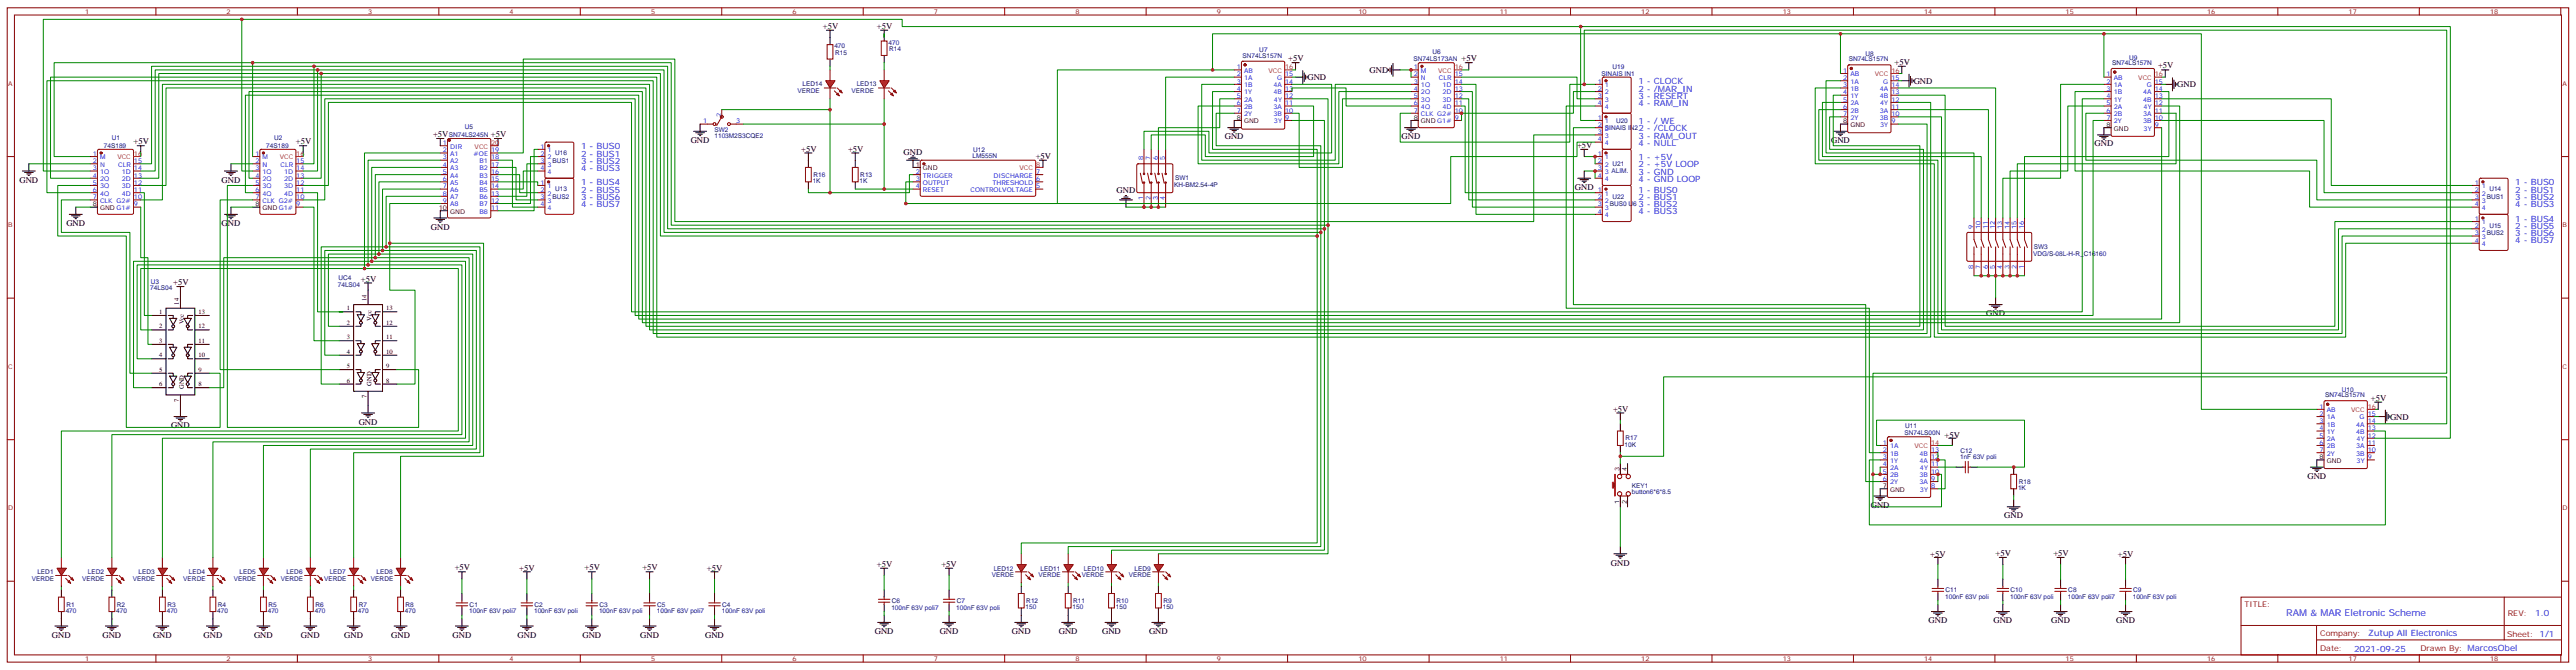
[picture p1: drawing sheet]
<svg xmlns="http://www.w3.org/2000/svg" width="1259mm" height="327mm" viewBox="0 0 1259 327" stroke-linecap="round" stroke-linejoin="round" font-family="sans-serif">
<defs><g id="words">
<text font-size="4.6" fill="#00f" x="1117" y="301">RAM &amp; MAR Eletronic Scheme</text>
<g font-size="4.2">
<text x="402" y="14">+5V</text>
<text x="429" y="14">+5V</text>
<text x="630" y="30">+5V</text>
<text x="714" y="30">+5V</text>
<text x="669" y="36">GND</text>
<text x="926" y="32">+5V</text>
<text x="1055" y="33">+5V</text>
<text x="639" y="39">GND</text>
<text x="935" y="41">GND</text>
<text x="1064" y="43">GND</text>
<text x="65" y="70">+5V</text>
<text x="145" y="70">+5V</text>
<text x="212" y="67">+5V</text>
<text x="240" y="67">+5V</text>
<text x="338" y="70">GND</text>
<text x="599" y="68">GND</text>
<text x="685" y="68">GND</text>
<text x="895" y="70">GND</text>
<text x="1024" y="72">GND</text>
<text x="392" y="74">+5V</text>
<text x="415" y="74">+5V</text>
<text x="442" y="76">GND</text>
<text x="506" y="78">+5V</text>
<text x="771" y="72">+5V</text>
<text x="10" y="89">GND</text>
<text x="108" y="89">GND</text>
<text x="546" y="94">GND</text>
<text x="770" y="93">GND</text>
<text x="32" y="110">GND</text>
<text x="108" y="110">GND</text>
<text x="211" y="112">GND</text>
<text x="176" y="138">+5V</text>
<text x="85" y="139">+5V</text>
<text x="971" y="154">GND</text>
<text x="1159" y="196">+5V</text>
<text x="788" y="201">+5V</text>
<text x="84" y="209">GND</text>
<text x="175" y="207">GND</text>
<text x="1168" y="205">GND</text>
<text x="950" y="214">+5V</text>
<text x="1128" y="234">GND</text>
<text x="914" y="248">GND</text>
<text x="980" y="253">GND</text>
<text x="943" y="272">+5V</text>
<text x="975" y="272">+5V</text>
<text x="1004" y="272">+5V</text>
<text x="1035" y="272">+5V</text>
<text x="222" y="279">+5V</text>
<text x="254" y="279">+5V</text>
<text x="286" y="279">+5V</text>
<text x="314" y="279">+5V</text>
<text x="345" y="279">+5V</text>
<text x="429" y="277">+5V</text>
<text x="460" y="277">+5V</text>
<text x="787" y="277">GND</text>
<text x="943" y="304">GND</text>
<text x="974" y="304">GND</text>
<text x="1003" y="304">GND</text>
<text x="1034" y="304">GND</text>
<text x="25" y="311">GND</text>
<text x="50" y="311">GND</text>
<text x="75" y="311">GND</text>
<text x="99" y="311">GND</text>
<text x="124" y="311">GND</text>
<text x="147" y="311">GND</text>
<text x="168" y="311">GND</text>
<text x="191" y="311">GND</text>
<text x="221" y="311">GND</text>
<text x="253" y="311">GND</text>
<text x="285" y="311">GND</text>
<text x="313" y="311">GND</text>
<text x="345" y="311">GND</text>
<text x="428" y="310">GND</text>
<text x="459" y="310">GND</text>
<text x="495" y="310">GND</text>
<text x="518" y="310">GND</text>
<text x="539" y="310">GND</text>
<text x="562" y="310">GND</text>
</g>
<g font-size="4.2" fill="#00f">
<text x="801" y="41">1 - CLOCK</text>
<text x="801" y="45">2 - /MAR_IN</text>
<text x="801" y="52">4 - RAM_IN</text>
<text x="801" y="48">3 - RESERT</text>
<text x="801" y="61">1 - / WE</text>
<text x="801" y="64">2 - /CLOCK</text>
<text x="801" y="68">3 - RAM_OUT</text>
<text x="801" y="71">4 - NULL</text>
<text x="284" y="73">1 - BUS0</text>
<text x="284" y="76">2 - BUS1</text>
<text x="284" y="84">4 - BUS3</text>
<text x="284" y="80">3 - BUS2</text>
<text x="801" y="78">1 - +5V</text>
<text x="801" y="82">2 - +5V LOOP</text>
<text x="801" y="85">3 - GND</text>
<text x="801" y="89">4 - GND LOOP</text>
<text x="284" y="94">2 - BUS5</text>
<text x="284" y="91">1 - BUS4</text>
<text x="801" y="94">1 - BUS0</text>
<text x="1229" y="94">2 - BUS1</text>
<text x="1229" y="91">1 - BUS0</text>
<text x="284" y="98">3 - BUS6</text>
<text x="284" y="101">4 - BUS7</text>
<text x="801" y="98">2 - BUS1</text>
<text x="801" y="101">3 - BUS2</text>
<text x="1229" y="98">3 - BUS2</text>
<text x="1229" y="101">4 - BUS3</text>
<text x="801" y="105">4 - BUS3</text>
<text x="1229" y="108">1 - BUS4</text>
<text x="1229" y="112">2 - BUS5</text>
<text x="1229" y="119">4 - BUS7</text>
<text x="1229" y="115">3 - BUS6</text>
<text x="1239" y="301">1.0</text>
<text x="1158" y="311">Zutup All Electronics</text>
<text x="1151" y="318">2021-09-25</text>
</g>
<g font-size="3.9" fill="#800">
<text x="1097" y="296">TITLE:</text>
<text x="1226" y="301">REV:</text>
<text x="1134" y="310">Company:</text>
<text x="1225" y="311">Sheet: 1/1</text>
<text x="1134" y="318">Date:</text>
<text x="1183" y="318">Drawn By: MarcosObel</text>
</g>
<g font-size="3.2" fill="#800">
<text x="42" y="7">1</text>
<text x="111" y="7">2</text>
<text x="180" y="7">3</text>
<text x="249" y="7">4</text>
<text x="318" y="7">5</text>
<text x="387" y="7">6</text>
<text x="456" y="7">7</text>
<text x="526" y="7">8</text>
<text x="595" y="7">9</text>
<text x="664" y="7">10</text>
<text x="733" y="7">11</text>
<text x="802" y="7">12</text>
<text x="871" y="7">13</text>
<text x="941" y="7">14</text>
<text x="1010" y="7">15</text>
<text x="1079" y="7">16</text>
<text x="1148" y="7">17</text>
<text x="1217" y="7">18</text>
<text x="4" y="42">A</text>
<text x="1253" y="42">A</text>
<text x="4" y="111">B</text>
<text x="1253" y="111">B</text>
<text x="4" y="180">C</text>
<text x="1253" y="180">C</text>
<text x="4" y="249">D</text>
<text x="1253" y="249">D</text>
<text x="42" y="323">1</text>
<text x="111" y="323">2</text>
<text x="180" y="323">3</text>
<text x="249" y="323">4</text>
<text x="318" y="323">5</text>
<text x="387" y="323">6</text>
<text x="456" y="323">7</text>
<text x="526" y="323">8</text>
<text x="595" y="323">9</text>
<text x="664" y="323">10</text>
<text x="733" y="323">11</text>
<text x="802" y="323">12</text>
<text x="871" y="323">13</text>
<text x="941" y="323">14</text>
<text x="1010" y="323">15</text>
<text x="1079" y="323">16</text>
<text x="1148" y="323">17</text>
<text x="1217" y="323">18</text>
</g>
<g font-size="3.2" fill="#000080">
<text x="408" y="24">470</text>
<text x="434" y="22">470</text>
<text x="408" y="27">R15</text>
<text x="435" y="25">R14</text>
<text x="607" y="28">SN74LS157N</text>
<text x="616" y="26">U7</text>
<text x="700" y="26">U6</text>
<text x="912" y="27">U8</text>
<text x="1041" y="29">U9</text>
<text x="691" y="30">SN74LS173AN</text>
<text x="788" y="34">U19</text>
<text x="904" y="30">SN74LS157N</text>
<text x="1032" y="32">SN74LS157N</text>
<text x="783" y="37">SINAIS IN1</text>
<text x="390" y="46">VERDE</text>
<text x="392" y="42">LED14</text>
<text x="416" y="46">VERDE</text>
<text x="419" y="42">LED13</text>
<text x="790" y="60">U20</text>
<text x="227" y="63">U5</text>
<text x="349" y="64">SW2</text>
<text x="784" y="64">SINAIS IN2</text>
<text x="55" y="68">U1</text>
<text x="134" y="68">U2</text>
<text x="219" y="67">SN74LS245N</text>
<text x="349" y="67">1103M2S3CQE2</text>
<text x="51" y="72">74S189</text>
<text x="130" y="72">74S189</text>
<text x="271" y="76">U16</text>
<text x="475" y="77">LM555N</text>
<text x="476" y="74">U12</text>
<text x="270" y="79">BUS1</text>
<text x="397" y="90">1K</text>
<text x="398" y="86">R16</text>
<text x="420" y="90">1K</text>
<text x="421" y="86">R13</text>
<text x="574" y="88">SW1</text>
<text x="271" y="94">U13</text>
<text x="574" y="91">KH-BM2.54-4P</text>
<text x="1217" y="94">U14</text>
<text x="270" y="97">BUS2</text>
<text x="787" y="101">BUS0 U6</text>
<text x="788" y="97">U22</text>
<text x="1215" y="97">BUS1</text>
<text x="1217" y="111">U15</text>
<text x="1215" y="115">BUS2</text>
<text x="994" y="125">VDG/S-08L-H-R_C16160</text>
<text x="994" y="122">SW3</text>
<text x="165" y="137">UC4</text>
<text x="73" y="142">74LS04</text>
<text x="74" y="139">U3</text>
<text x="165" y="140">74LS04</text>
<text x="1145" y="191">U10</text>
<text x="1136" y="194">SN74LS157N</text>
<text x="931" y="209">U11</text>
<text x="794" y="215">R17</text>
<text x="931" y="212">SN74LS00N</text>
<text x="794" y="218">10K</text>
<text x="958" y="221">C12</text>
<text x="958" y="224">1nF 63V poli</text>
<text x="798" y="238">KEY1</text>
<text x="986" y="239">1K</text>
<text x="987" y="236">R18</text>
<text x="798" y="241">button6*6*8.5</text>
<text x="18" y="280">LED1</text>
<text x="43" y="280">LED2</text>
<text x="68" y="280">LED3</text>
<text x="92" y="280">LED4</text>
<text x="117" y="280">LED5</text>
<text x="140" y="280">LED6</text>
<text x="161" y="280">LED7</text>
<text x="184" y="280">LED8</text>
<text x="485" y="282">VERDE</text>
<text x="486" y="279">LED12</text>
<text x="508" y="282">VERDE</text>
<text x="509" y="279">LED11</text>
<text x="529" y="282">VERDE</text>
<text x="530" y="279">LED10</text>
<text x="552" y="282">VERDE</text>
<text x="554" y="279">LED9</text>
<text x="16" y="284">VERDE</text>
<text x="40" y="284">VERDE</text>
<text x="65" y="284">VERDE</text>
<text x="90" y="284">VERDE</text>
<text x="114" y="284">VERDE</text>
<text x="137" y="284">VERDE</text>
<text x="158" y="284">VERDE</text>
<text x="181" y="284">VERDE</text>
<text x="951" y="293">100nF 63V poli</text>
<text x="951" y="289">C11</text>
<text x="982" y="293">100nF 63V poli</text>
<text x="983" y="289">C10</text>
<text x="1011" y="293">100nF 63V poli7</text>
<text x="1011" y="289">C8</text>
<text x="1042" y="293">100nF 63V poli</text>
<text x="1043" y="289">C9</text>
<text x="32" y="299">470</text>
<text x="32" y="296">R1</text>
<text x="57" y="299">470</text>
<text x="57" y="296">R2</text>
<text x="81" y="299">470</text>
<text x="82" y="296">R3</text>
<text x="106" y="299">470</text>
<text x="107" y="296">R4</text>
<text x="131" y="299">470</text>
<text x="131" y="296">R5</text>
<text x="154" y="299">470</text>
<text x="154" y="296">R6</text>
<text x="175" y="299">470</text>
<text x="175" y="296">R7</text>
<text x="198" y="299">470</text>
<text x="198" y="296">R8</text>
<text x="229" y="300">100nF 63V poli7</text>
<text x="230" y="296">C1</text>
<text x="261" y="300">100nF 63V poli</text>
<text x="261" y="296">C2</text>
<text x="293" y="300">100nF 63V poli</text>
<text x="293" y="296">C3</text>
<text x="321" y="300">100nF 63V poli7</text>
<text x="321" y="296">C5</text>
<text x="353" y="300">100nF 63V poli</text>
<text x="353" y="296">C4</text>
<text x="436" y="298">100nF 63V poli7</text>
<text x="436" y="295">C6</text>
<text x="467" y="298">100nF 63V poli</text>
<text x="468" y="295">C7</text>
<text x="501" y="298">150</text>
<text x="502" y="294">R12</text>
<text x="524" y="298">150</text>
<text x="525" y="294">R11</text>
<text x="545" y="298">150</text>
<text x="546" y="294">R10</text>
<text x="568" y="298">150</text>
<text x="569" y="294">R9</text>
</g>
<g font-size="3.2" fill="#00f">
<text x="605" y="34">1</text>
<text x="608" y="36">AB</text>
<text x="691" y="34">1</text>
<text x="695" y="36">M</text>
<text x="901" y="36">1</text>
<text x="605" y="37">2</text>
<text x="605" y="41">3</text>
<text x="608" y="39">1A</text>
<text x="624" y="39">G</text>
<text x="628" y="41">14</text>
<text x="628" y="37">15</text>
<text x="691" y="37">2</text>
<text x="691" y="41">3</text>
<text x="695" y="39">N</text>
<text x="703" y="39">CLR</text>
<text x="711" y="41">14</text>
<text x="711" y="37">15</text>
<text x="781" y="41">1</text>
<text x="901" y="39">2</text>
<text x="904" y="37">AB</text>
<text x="904" y="41">1A</text>
<text x="921" y="41">G</text>
<text x="924" y="39">15</text>
<text x="1030" y="37">1</text>
<text x="1030" y="41">2</text>
<text x="1033" y="39">AB</text>
<text x="1053" y="41">15</text>
<text x="605" y="44">4</text>
<text x="605" y="48">5</text>
<text x="608" y="43">1B</text>
<text x="608" y="46">1Y</text>
<text x="622" y="46">4B</text>
<text x="622" y="43">4A</text>
<text x="628" y="48">12</text>
<text x="628" y="44">13</text>
<text x="691" y="44">4</text>
<text x="691" y="48">5</text>
<text x="695" y="43">1Q</text>
<text x="695" y="46">2Q</text>
<text x="705" y="46">2D</text>
<text x="705" y="43">1D</text>
<text x="711" y="48">12</text>
<text x="711" y="44">13</text>
<text x="781" y="44">2</text>
<text x="781" y="48">3</text>
<text x="784" y="43">1</text>
<text x="784" y="46">2</text>
<text x="901" y="43">3</text>
<text x="901" y="46">4</text>
<text x="904" y="44">1B</text>
<text x="904" y="48">1Y</text>
<text x="919" y="48">4B</text>
<text x="919" y="44">4A</text>
<text x="924" y="46">13</text>
<text x="924" y="43">14</text>
<text x="1030" y="44">3</text>
<text x="1030" y="48">4</text>
<text x="1033" y="43">1A</text>
<text x="1033" y="46">1B</text>
<text x="1048" y="46">4A</text>
<text x="1049" y="43">G</text>
<text x="1053" y="48">13</text>
<text x="1053" y="44">14</text>
<text x="605" y="51">6</text>
<text x="608" y="50">2A</text>
<text x="608" y="53">2B</text>
<text x="622" y="53">3A</text>
<text x="623" y="50">4Y</text>
<text x="628" y="51">11</text>
<text x="691" y="51">6</text>
<text x="695" y="50">3Q</text>
<text x="695" y="53">4Q</text>
<text x="705" y="53">4D</text>
<text x="705" y="50">3D</text>
<text x="711" y="51">11</text>
<text x="781" y="51">4</text>
<text x="784" y="50">3</text>
<text x="784" y="53">4</text>
<text x="901" y="50">5</text>
<text x="901" y="53">6</text>
<text x="904" y="51">2A</text>
<text x="919" y="51">4Y</text>
<text x="924" y="53">11</text>
<text x="924" y="50">12</text>
<text x="1030" y="51">5</text>
<text x="1033" y="50">1Y</text>
<text x="1033" y="53">2A</text>
<text x="1048" y="50">4B</text>
<text x="1048" y="53">4Y</text>
<text x="1053" y="51">12</text>
<text x="352" y="57" transform="rotate(-90 352 57)">2</text>
<text x="605" y="55">7</text>
<text x="608" y="57">2Y</text>
<text x="622" y="57">3B</text>
<text x="628" y="58">9</text>
<text x="628" y="55">10</text>
<text x="691" y="55">7</text>
<text x="695" y="57">CLK G2#</text>
<text x="711" y="58">9</text>
<text x="711" y="55">10</text>
<text x="781" y="58">1</text>
<text x="901" y="57">7</text>
<text x="904" y="55">2B</text>
<text x="904" y="58">2Y</text>
<text x="919" y="58">3B</text>
<text x="919" y="55">3A</text>
<text x="924" y="57">10</text>
<text x="1030" y="55">6</text>
<text x="1030" y="58">7</text>
<text x="1033" y="57">2B</text>
<text x="1048" y="57">3A</text>
<text x="1053" y="58">10</text>
<text x="1053" y="55">11</text>
<text x="344" y="60">1</text>
<text x="360" y="60">3</text>
<text x="623" y="60">3Y</text>
<text x="781" y="62">2</text>
<text x="781" y="66">3</text>
<text x="784" y="60">1</text>
<text x="784" y="64">2</text>
<text x="919" y="62">3Y</text>
<text x="924" y="60">9</text>
<text x="1033" y="60">2Y</text>
<text x="1048" y="60">3B</text>
<text x="1048" y="64">3Y</text>
<text x="1053" y="62">9</text>
<text x="217" y="71">1</text>
<text x="781" y="69">4</text>
<text x="784" y="67">3</text>
<text x="784" y="71">4</text>
<text x="45" y="76">1</text>
<text x="49" y="78">M</text>
<text x="125" y="76">1</text>
<text x="128" y="78">M</text>
<text x="217" y="74">2</text>
<text x="217" y="78">3</text>
<text x="220" y="73">DIR</text>
<text x="220" y="76">A1</text>
<text x="231" y="76">#OE</text>
<text x="240" y="78">18</text>
<text x="240" y="74">19</text>
<text x="264" y="73">1</text>
<text x="264" y="76">2</text>
<text x="268" y="74">1</text>
<text x="268" y="78">2</text>
<text x="781" y="76">1</text>
<text x="784" y="78">1</text>
<text x="45" y="80">2</text>
<text x="45" y="83">3</text>
<text x="49" y="81">N</text>
<text x="58" y="81">CLR</text>
<text x="65" y="83">14</text>
<text x="65" y="80">15</text>
<text x="125" y="80">2</text>
<text x="125" y="83">3</text>
<text x="128" y="81">N</text>
<text x="137" y="81">CLR</text>
<text x="145" y="83">14</text>
<text x="145" y="80">15</text>
<text x="217" y="81">4</text>
<text x="220" y="80">A2</text>
<text x="220" y="83">A3</text>
<text x="234" y="83">B2</text>
<text x="234" y="80">B1</text>
<text x="240" y="81">17</text>
<text x="264" y="80">3</text>
<text x="264" y="83">4</text>
<text x="268" y="81">3</text>
<text x="559" y="78" transform="rotate(-90 559 78)">8</text>
<text x="562" y="78" transform="rotate(-90 562 78)">7</text>
<text x="566" y="78" transform="rotate(-90 566 78)">6</text>
<text x="569" y="78" transform="rotate(-90 569 78)">5</text>
<text x="781" y="80">2</text>
<text x="781" y="83">3</text>
<text x="784" y="81">2 U21</text>
<text x="45" y="87">4</text>
<text x="49" y="85">1Q</text>
<text x="49" y="88">2Q</text>
<text x="59" y="88">2D</text>
<text x="59" y="85">1D</text>
<text x="65" y="87">13</text>
<text x="125" y="87">4</text>
<text x="128" y="85">1Q</text>
<text x="128" y="88">2Q</text>
<text x="139" y="88">2D</text>
<text x="139" y="85">1D</text>
<text x="145" y="87">13</text>
<text x="217" y="85">5</text>
<text x="217" y="88">6</text>
<text x="220" y="87">A4</text>
<text x="234" y="87">B3</text>
<text x="240" y="88">15</text>
<text x="240" y="85">16</text>
<text x="268" y="85">4</text>
<text x="448" y="85">2</text>
<text x="448" y="88">3</text>
<text x="451" y="87">TRIGGER</text>
<text x="486" y="87">DISCHARGE</text>
<text x="506" y="88">6</text>
<text x="506" y="85">7</text>
<text x="781" y="87">4</text>
<text x="784" y="85">3 ALIM.</text>
<text x="784" y="88">4</text>
<text x="45" y="90">5</text>
<text x="45" y="94">6</text>
<text x="49" y="92">3Q</text>
<text x="49" y="96">4Q</text>
<text x="59" y="96">4D</text>
<text x="59" y="92">3D</text>
<text x="65" y="94">11</text>
<text x="65" y="90">12</text>
<text x="125" y="90">5</text>
<text x="125" y="94">6</text>
<text x="128" y="92">3Q</text>
<text x="128" y="96">4Q</text>
<text x="139" y="96">4D</text>
<text x="139" y="92">3D</text>
<text x="145" y="94">11</text>
<text x="145" y="90">12</text>
<text x="217" y="92">7</text>
<text x="217" y="96">8</text>
<text x="220" y="90">A5</text>
<text x="220" y="94">A6</text>
<text x="234" y="94">B5</text>
<text x="234" y="90">B4</text>
<text x="240" y="96">13</text>
<text x="240" y="92">14</text>
<text x="264" y="90">1</text>
<text x="264" y="94">2</text>
<text x="268" y="92">1</text>
<text x="268" y="96">2</text>
<text x="448" y="92">4</text>
<text x="451" y="90">OUTPUT</text>
<text x="451" y="94">RESET</text>
<text x="474" y="94">CONTROLVOLTAGE</text>
<text x="485" y="90">THRESHOLD</text>
<text x="506" y="92">5</text>
<text x="781" y="94">1</text>
<text x="784" y="96">1</text>
<text x="1210" y="90">1</text>
<text x="1210" y="94">2</text>
<text x="1213" y="92">1</text>
<text x="1213" y="96">2</text>
<text x="45" y="97">7</text>
<text x="49" y="99">CLK G2#</text>
<text x="65" y="101">9</text>
<text x="65" y="97">10</text>
<text x="125" y="97">7</text>
<text x="128" y="99">CLK G2#</text>
<text x="145" y="101">9</text>
<text x="145" y="97">10</text>
<text x="217" y="99">9</text>
<text x="220" y="97">A7</text>
<text x="220" y="101">A8</text>
<text x="234" y="101">B7</text>
<text x="234" y="97">B6</text>
<text x="240" y="99">12</text>
<text x="264" y="97">3</text>
<text x="264" y="101">4</text>
<text x="268" y="99">3</text>
<text x="559" y="98" transform="rotate(-90 559 98)">1</text>
<text x="562" y="98" transform="rotate(-90 562 98)">2</text>
<text x="566" y="98" transform="rotate(-90 566 98)">3</text>
<text x="569" y="98" transform="rotate(-90 569 98)">4</text>
<text x="781" y="97">2</text>
<text x="781" y="101">3</text>
<text x="784" y="99">2</text>
<text x="1210" y="97">3</text>
<text x="1210" y="101">4</text>
<text x="1213" y="99">3</text>
<text x="234" y="104">B8</text>
<text x="240" y="103">11</text>
<text x="268" y="103">4</text>
<text x="781" y="104">4</text>
<text x="784" y="103">3</text>
<text x="784" y="106">4</text>
<text x="1210" y="108">1</text>
<text x="1213" y="103">4</text>
<text x="964" y="112" transform="rotate(-90 964 112)">9</text>
<text x="968" y="112" transform="rotate(-90 968 112)">10</text>
<text x="972" y="112" transform="rotate(-90 972 112)">11</text>
<text x="975" y="112" transform="rotate(-90 975 112)">12</text>
<text x="979" y="112" transform="rotate(-90 979 112)">13</text>
<text x="982" y="112" transform="rotate(-90 982 112)">14</text>
<text x="986" y="112" transform="rotate(-90 986 112)">15</text>
<text x="989" y="112" transform="rotate(-90 989 112)">16</text>
<text x="1210" y="111">2</text>
<text x="1213" y="110">1</text>
<text x="1213" y="113">2</text>
<text x="1210" y="115">3</text>
<text x="1210" y="118">4</text>
<text x="1213" y="117">3</text>
<text x="1213" y="120">4</text>
<text x="964" y="131" transform="rotate(-90 964 131)">8</text>
<text x="968" y="131" transform="rotate(-90 968 131)">7</text>
<text x="972" y="131" transform="rotate(-90 972 131)">6</text>
<text x="975" y="131" transform="rotate(-90 975 131)">5</text>
<text x="979" y="131" transform="rotate(-90 979 131)">4</text>
<text x="982" y="131" transform="rotate(-90 982 131)">3</text>
<text x="986" y="131" transform="rotate(-90 986 131)">2</text>
<text x="989" y="131" transform="rotate(-90 989 131)">1</text>
<text x="1134" y="200">1</text>
<text x="1134" y="203">2</text>
<text x="1137" y="201">AB</text>
<text x="1157" y="203">15</text>
<text x="1134" y="207">3</text>
<text x="1137" y="205">1A</text>
<text x="1137" y="208">1B</text>
<text x="1152" y="208">4A</text>
<text x="1153" y="205">G</text>
<text x="1157" y="207">14</text>
<text x="1134" y="210">4</text>
<text x="1134" y="214">5</text>
<text x="1137" y="212">1Y</text>
<text x="1137" y="215">2A</text>
<text x="1152" y="212">4B</text>
<text x="1152" y="215">4Y</text>
<text x="1157" y="214">12</text>
<text x="1157" y="210">13</text>
<text x="920" y="217">1</text>
<text x="920" y="221">2</text>
<text x="924" y="219">1A</text>
<text x="944" y="221">13</text>
<text x="1134" y="217">6</text>
<text x="1134" y="221">7</text>
<text x="1137" y="219">2B</text>
<text x="1152" y="219">3A</text>
<text x="1157" y="221">10</text>
<text x="1157" y="217">11</text>
<text x="920" y="224">3</text>
<text x="920" y="228">4</text>
<text x="924" y="223">1B</text>
<text x="924" y="226">1Y</text>
<text x="938" y="223">4B</text>
<text x="938" y="226">4A</text>
<text x="944" y="228">11</text>
<text x="944" y="224">12</text>
<text x="1137" y="223">2Y</text>
<text x="1152" y="223">3B</text>
<text x="1152" y="226">3Y</text>
<text x="1157" y="224">9</text>
<text x="920" y="231">5</text>
<text x="924" y="230">2A</text>
<text x="924" y="233">2B</text>
<text x="938" y="233">3B</text>
<text x="938" y="230">4Y</text>
<text x="944" y="231">10</text>
<text x="920" y="235">6</text>
<text x="924" y="237">2Y</text>
<text x="938" y="237">3A</text>
<text x="944" y="238">8</text>
<text x="944" y="235">9</text>
<text x="938" y="240">3Y</text>
</g>
<g font-size="3.2" fill="#f00">
<text x="620" y="36">VCC</text>
<text x="628" y="34">16</text>
<text x="703" y="36">VCC</text>
<text x="711" y="34">16</text>
<text x="924" y="36">16</text>
<text x="916" y="37">VCC</text>
<text x="1045" y="39">VCC</text>
<text x="1053" y="37">16</text>
<text x="240" y="71">20</text>
<text x="57" y="78">VCC</text>
<text x="65" y="76">16</text>
<text x="137" y="78">VCC</text>
<text x="145" y="76">16</text>
<text x="232" y="73">VCC</text>
<text x="498" y="83">VCC</text>
<text x="506" y="81">8</text>
<text x="1149" y="201">VCC</text>
<text x="1157" y="200">16</text>
<text x="936" y="219">VCC</text>
<text x="944" y="217">14</text>
</g>
<g font-size="3.2">
<text x="605" y="58">8</text>
<text x="691" y="58">8</text>
<text x="608" y="60">GND</text>
<text x="695" y="60">GND G1#</text>
<text x="901" y="60">8</text>
<text x="904" y="62">GND</text>
<text x="1030" y="62">8</text>
<text x="1033" y="64">GND</text>
<text x="448" y="81">1</text>
<text x="451" y="83">GND</text>
<text x="45" y="101">8</text>
<text x="125" y="101">8</text>
<text x="49" y="103">GND G1#</text>
<text x="128" y="103">GND G1#</text>
<text x="215" y="103">10</text>
<text x="220" y="104">GND</text>
<text x="87" y="149" transform="rotate(-90 87 149)">14</text>
<text x="179" y="147" transform="rotate(-90 179 147)">14</text>
<text x="78" y="153">1</text>
<text x="97" y="153">13</text>
<text x="170" y="152">1</text>
<text x="189" y="152">13</text>
<text x="78" y="160">2</text>
<text x="90" y="158" transform="rotate(-90 90 158)">Vcc</text>
<text x="97" y="160">12</text>
<text x="170" y="159">2</text>
<text x="182" y="157" transform="rotate(-90 182 157)">Vcc</text>
<text x="189" y="159">12</text>
<text x="78" y="167">3</text>
<text x="97" y="167">11</text>
<text x="170" y="166">3</text>
<text x="189" y="166">11</text>
<text x="170" y="173">4</text>
<text x="189" y="173">10</text>
<text x="78" y="175">4</text>
<text x="97" y="175">10</text>
<text x="170" y="180">5</text>
<text x="189" y="180">9</text>
<text x="78" y="182">5</text>
<text x="97" y="182">9</text>
<text x="78" y="189">6</text>
<text x="90" y="190" transform="rotate(-90 90 190)">GND</text>
<text x="97" y="189">8</text>
<text x="170" y="187">6</text>
<text x="182" y="188" transform="rotate(-90 182 188)">GND</text>
<text x="189" y="187">8</text>
<text x="87" y="196" transform="rotate(-90 87 196)">7</text>
<text x="179" y="194" transform="rotate(-90 179 194)">7</text>
<text x="1134" y="224">8</text>
<text x="1137" y="226">GND</text>
<text x="792" y="230" transform="rotate(-90 792 230)">3</text>
<text x="795" y="230" transform="rotate(-90 795 230)">4</text>
<text x="920" y="238">7</text>
<text x="924" y="240">GND</text>
<text x="792" y="246" transform="rotate(-90 792 246)">1</text>
<text x="795" y="246" transform="rotate(-90 795 246)">2</text>
</g>
</g></defs>
<g fill="none" stroke="#870000" stroke-width=".49">
<path d="M4 4h1252v319h-1252zM7 7h1245v313h-1245zM76 4v3M145 4v3M214 4v3M284 4v3M353 4v3M422 4v3M491 4v3M560 4v3M629 4v3M698 4v3"/>
<path d="M768 4v3M837 4v3M906 4v3M975 4v3M1044 4v3M1113 4v3M1183 4v3M1252 4v3M4 76h3M44 76h4M48 73h17v31v1h-17v-1zM123 76h4"/>
<path d="M127 73h17h1v31l-1 1h-16l-1-1zM215 71h4M215 75h4M215 78h4M219 68h20h1v38h-1h-20zM240 75h3M240 78h3M1252 76h4M44 80h4M44 84h4M44 87h4M44 91h4"/>
<path d="M44 94h4M44 98h4M65 80h4M65 84h4M65 87h4M65 91h4M65 94h4M65 98h4M123 80h4M123 84h4M123 87h4M123 91h4"/>
<path d="M123 94h4M123 98h4M145 80h3M145 84h3M145 87h3M145 91h3M145 94h3M145 98h3M215 82h4M215 85h4M215 89h4M215 92h4"/>
<path d="M215 96h4M215 99h4M240 82h3M240 85h3M240 89h3M240 92h3M240 96h3M240 99h3M65 101h4M145 101h3M240 103h3M4 146h3"/>
<path d="M1252 146h4M4 215h3M1252 215h4M4 284h3M1095 292h157v28h-157zM1224 292v21M1252 284h4M76 320v3M145 320v3M214 320v3M284 320v3M353 320v3"/>
<path d="M422 320v3M491 320v3M560 320v3M629 320v3M698 320v3M768 320v3M837 320v3M906 320v3M975 320v3M1044 320v3M1095 306h157M1113 320v3"/>
<path d="M1132 313h120M1132 306v14M1183 320v3M1252 320v3"/>
</g>
<g fill="#870000" stroke="#870000" stroke-width=".49">
<circle cx="49" cy="75" r=".5"/>
<circle cx="129" cy="75" r=".5"/>
<circle cx="220" cy="69" r=".5"/>
</g>
<g fill="none" stroke="#000" stroke-width=".49">
<path d="M67 71h4M69 71v4M146 71h4M148 71v4M213 68h4M215 68v3M242 68h3M243 68v3M11 84h6M12 84h4M13 85h2M14 86h.1"/>
<path d="M14 80v4M110 84h6M111 84h4M112 85h2M113 86h.1M113 80v4M34 105h6M35 105h4M36 106h2M37 107h.1M37 101v4M44 101h4"/>
<path d="M110 105h6M111 105h4M112 106h2M113 107h.1M113 101v4M123 101h4M212 106h6M213 107h4M214 108h2M215 109h1M219 103h-4v3"/>
</g>
<path d="M65 76h4M145 76h3M240 71h3" fill="none" stroke="#f00" stroke-width=".49"/>
<path d="M69 75v1M148 75v1M14 80h30M113 80h10M37 101h7M113 101h10" fill="none" stroke="#008700" stroke-width=".49"/>
<path d="M81 151h14v42h-14z" fill="#fff" stroke="#000" stroke-width=".49"/>
<g fill="none" stroke="#000" stroke-width=".49">
<path d="M74 154h7M82 154h3v2M83 156h3l-1 3zM88 144v7M90 156h3l-1 3zM94 154h-2v2M95 154h7M74 161h7M74 168h7M74 175h7M82 168h3v2M83 170h3l-1 3z"/>
<path d="M85 160v1h-3M85 174v1h-3M85 173a.7 .7 0 0 0-1 0 .7 .7 0 0 0 0 1 .7 .7 0 0 0 1 0M90 170h3l-1 3zM92 174v1h2M92 160v1h2M92 173a.7 .7 0 0 0-1 0 .7 .7 0 0 0 0 1 .7 .7 0 0 0 1 0M94 168h-2v2M95 161h7M95 168h7M95 175h7M74 189h7"/>
<path d="M74 182h7M82 182h3v2M83 184h3l-1 3zM85 188v1h-3M88 193v7M90 184h3l-1 3zM92 188v1h2M94 182h-2v2M95 189h7M95 182h7"/>
<circle cx="85" cy="159" r=".7"/>
<circle cx="92" cy="159" r=".7"/>
<circle cx="85" cy="188" r=".7"/>
<circle cx="92" cy="188" r=".7"/>
</g>
<path d="M173 149h14v42h-14z" fill="#fff" stroke="#000" stroke-width=".49"/>
<g fill="none" stroke="#000" stroke-width=".49">
<path d="M166 159h7M166 152h7M174 152h2v2M175 154h3l-2 3zM176 158v1h-2M180 142v7M182 154h3l-2 3zM183 158v1h3M186 152h-3v2M187 159h7M187 152h7M166 166h7"/>
<path d="M166 173h7M174 166h2v2M175 168h3l-2 3zM176 172v1h-2M182 168h3l-2 3zM183 172v1h3M186 166h-3v2M187 166h7M187 173h7M166 188h7M166 181h7M174 181h2v1"/>
<path d="M175 182h3l-2 3zM176 187v1h-2M180 191v7M182 182h3l-2 3zM183 187v1h3M186 181h-3v1M187 188h7M187 181h7M30 288v4M30 299v7M55 288v4M55 299v7"/>
<path d="M79 288v4M79 299v7M104 288v4M104 299v7M27 306h6M28 306h4M29 307h2M30 308h.1M52 306h6M53 306h4M54 307h2M54 308h1"/>
<path d="M76 306h7M77 306h4M78 307h2M79 308h1M101 306h6M102 306h4M103 307h2M104 308h.1"/>
<circle cx="176" cy="158" r=".7"/>
<circle cx="183" cy="158" r=".7"/>
<circle cx="176" cy="172" r=".7"/>
<circle cx="183" cy="172" r=".7"/>
<circle cx="176" cy="186" r=".7"/>
<circle cx="183" cy="186" r=".7"/>
</g>
<path d="M30 286v2M55 286v2M79 286v2M104 286v2" fill="none" stroke="#008700" stroke-width=".49"/>
<path d="M29 292h2v7h-2zM53 292h3v7h-3zM78 292h3v7h-3zM103 292h2v7h-2z" fill="none" stroke="#870000" stroke-width=".49"/>
<g fill="#f00" stroke="#870000" stroke-width=".49">
<path d="M102 278h5l-3 3z"/>
<path d="M101 281h6z"/>
</g>
<g fill="#870000" stroke="#870000" stroke-width=".49">
<path d="M108 281l1 2z"/>
<path d="M106 283l2 1z"/>
</g>
<g fill="#f00" stroke="#870000" stroke-width=".49">
<path d="M109 282l1 2-1-1z"/>
<path d="M107 284h1l1 1z"/>
</g>
<path d="M104 272v6M104 281v5" fill="none" stroke="#870000" stroke-width=".49"/>
<g fill="#f00" stroke="#870000" stroke-width=".49">
<path d="M77 278h5l-3 3z"/>
<path d="M77 281h5z"/>
</g>
<g fill="#870000" stroke="#870000" stroke-width=".49">
<path d="M83 281l1 2z"/>
<path d="M81 283l2 1z"/>
</g>
<g fill="#f00" stroke="#870000" stroke-width=".49">
<path d="M85 282v2l-1-1z"/>
<path d="M83 284l1 1-1-1z"/>
</g>
<path d="M79 272v6M79 281v5" fill="none" stroke="#870000" stroke-width=".49"/>
<g fill="#f00" stroke="#870000" stroke-width=".49">
<path d="M53 278h4l-2 3z"/>
<path d="M52 281h6z"/>
</g>
<g fill="#870000" stroke="#870000" stroke-width=".49">
<path d="M58 281l2 2z"/>
<path d="M57 283l1 1z"/>
</g>
<g fill="#f00" stroke="#870000" stroke-width=".49">
<path d="M59 283l1-1 1 2z"/>
<path d="M59 284v1l-1-1z"/>
</g>
<path d="M55 272v6M55 281v5" fill="none" stroke="#870000" stroke-width=".49"/>
<g fill="#f00" stroke="#870000" stroke-width=".49">
<path d="M28 278h4l-2 3z"/>
<path d="M27 281h6z"/>
</g>
<g fill="#870000" stroke="#870000" stroke-width=".49">
<path d="M34 281l1 2z"/>
<path d="M32 283l2 1z"/>
</g>
<g fill="#f00" stroke="#870000" stroke-width=".49">
<path d="M35 283v-1l1 2z"/>
<path d="M33 284h1l1 1z"/>
</g>
<path d="M30 272v6M30 281v5" fill="none" stroke="#870000" stroke-width=".49"/>
<g fill="#f00" stroke="#870000" stroke-width=".49">
<path d="M127 278h4l-2 3z"/>
<path d="M126 281h6z"/>
</g>
<g fill="#870000" stroke="#870000" stroke-width=".49">
<path d="M132 281l2 2z"/>
<path d="M131 283l1 1z"/>
</g>
<g fill="#f00" stroke="#870000" stroke-width=".49">
<path d="M133 283l1-1 1 2z"/>
<path d="M132 284h1v1z"/>
</g>
<path d="M129 272v6M127 292h3v7h-3zM129 281v5" fill="none" stroke="#870000" stroke-width=".49"/>
<path d="M129 288v4M129 299v7M126 306h6M127 306h4M128 307h2M128 308h1" fill="none" stroke="#000" stroke-width=".49"/>
<path d="M129 286v2" fill="none" stroke="#008700" stroke-width=".49"/>
<g fill="#f00" stroke="#870000" stroke-width=".49">
<path d="M150 278h4l-2 3z"/>
<path d="M149 281h6z"/>
</g>
<g fill="#870000" stroke="#870000" stroke-width=".49">
<path d="M155 281l2 2z"/>
<path d="M154 283l1 1z"/>
</g>
<g fill="#f00" stroke="#870000" stroke-width=".49">
<path d="M156 283l1-1 1 2z"/>
<path d="M155 284h1v1z"/>
</g>
<path d="M152 272v6M150 292h3v7h-3zM152 281v5" fill="none" stroke="#870000" stroke-width=".49"/>
<path d="M152 288v4M152 299v7M149 306h6M150 306h4M151 307h2M151 308h1" fill="none" stroke="#000" stroke-width=".49"/>
<path d="M152 286v2" fill="none" stroke="#008700" stroke-width=".49"/>
<g fill="#f00" stroke="#870000" stroke-width=".49">
<path d="M171 278h4l-2 3z"/>
<path d="M170 281h6z"/>
</g>
<g fill="#870000" stroke="#870000" stroke-width=".49">
<path d="M176 281l2 2z"/>
<path d="M175 283l1 1z"/>
</g>
<g fill="#f00" stroke="#870000" stroke-width=".49">
<path d="M177 283l1-1 1 2z"/>
<path d="M177 284v1l-1-1z"/>
</g>
<path d="M173 272v6M171 292h3v7h-3zM173 281v5" fill="none" stroke="#870000" stroke-width=".49"/>
<path d="M173 288v4M173 299v7M170 306h6M171 306h4M172 307h2M173 308h.1" fill="none" stroke="#000" stroke-width=".49"/>
<path d="M173 286v2" fill="none" stroke="#008700" stroke-width=".49"/>
<g fill="#f00" stroke="#870000" stroke-width=".49">
<path d="M194 278h4l-2 3z"/>
<path d="M193 281h6z"/>
</g>
<g fill="#870000" stroke="#870000" stroke-width=".49">
<path d="M199 281l2 2z"/>
<path d="M198 283l1 1z"/>
</g>
<g fill="#f00" stroke="#870000" stroke-width=".49">
<path d="M201 282l1 2-2-1z"/>
<path d="M199 284h1v1z"/>
</g>
<g fill="none" stroke="#870000" stroke-width=".49">
<path d="M603 34h4M603 38h4M607 30h20h1v32l-1 1h-20zM628 38h3M690 34h3M690 38h3M693 31h17h1v31h-1h-16h-1zM711 38h3M603 41h4M603 45h4M603 48h4M603 52h4"/>
<path d="M603 55h4M628 41h3M628 45h3M628 48h3M628 52h3M628 55h3M628 59h3M690 41h3M690 45h3M690 48h3M690 52h3M690 55h3"/>
<path d="M711 41h3M711 45h3M711 48h3M711 52h3M711 55h3M711 59h3M450 78h56v1v16v1h-56v-1zM446 85h4M446 89h4M446 92h4M506 85h4M506 89h4"/>
<path d="M506 92h4M196 272v6M194 292h3v7h-3zM196 281v5M223 294h6M223 296h6M226 293v1M226 296v1M255 294h5M255 296h5M258 293v1M258 296v1"/>
<path d="M286 294h6M286 296h6M289 293v1M289 296v1M315 294h5M315 296h5M317 293v1M317 296v1M346 294h6M346 296h6M349 293v1M349 296v1"/>
<path d="M429 293h6M429 294h6M432 292v1M432 294v1M461 293h6M461 294h6M464 292v1M464 294v1M565 290h3v7h-3z"/>
</g>
<g fill="none" stroke="#000" stroke-width=".49">
<path d="M603 59h4M690 59h3M446 82h4M86 140h4M88 140v4M178 138h4M180 138v4M88 200v3M180 198v4M85 203h6M86 204h4M87 205h2"/>
<path d="M88 206h1M177 202h6M178 202h4M179 203h2M180 204h.1M224 279h4M226 279v4M256 279h3M258 279v4M288 279h3M289 279v4M316 279h3"/>
<path d="M317 279v4M347 279h4M349 279v4M430 278h4M432 278v3M462 278h4M464 278v3M196 288v4M196 299v7M226 290v3M226 297v3M258 290v3"/>
<path d="M258 297v3M289 290v3M289 297v3M317 290v3M317 297v3M349 290v3M349 297v3M432 288v4M432 295v4M464 288v4M464 295v4M566 286v4"/>
<path d="M566 297v7M193 306h6M194 306h4M195 307h2M195 308h1M223 306h6M224 306h4M225 307h2M225 308h1M226 302v4M254 306h7M255 306h5"/>
<path d="M256 307h3M257 308h1M258 302v4M286 306h6M287 306h4M288 307h2M289 308h1M289 302v4M314 306h7M315 306h5M316 307h3M317 308h1"/>
<path d="M317 302v4M346 306h6M347 306h4M348 307h2M349 308h1M349 302v4M429 304h6M430 305h4M431 305h2M432 306h1M432 300v4M461 304h6"/>
<path d="M462 305h4M463 305h2M464 306h.1M464 300v4M563 304h6M564 305h4M565 305h2M566 306h1"/>
</g>
<g fill="none" stroke="#008700" stroke-width=".49">
<path d="M215 75h-37v56h-109v30h5M215 78h-35v51h-113v46h7M44 98h-14v16h33v68h11M44 91h-16v24h34v94h46v-27h-6M69 94h2v60h3M123 98h-15v83h58M123 91h-12v118h94v-28h-11M148 94h7v58h13h-2M215 82h-33v46h-117v61h9M215 85h-32v41h-74v63h-7M215 89h-30v35h-24v35h5M215 92h-28v30h-28v51h7"/>
<path d="M215 96h-26v25h-32v67h9M215 99h-25v43h13v46h-9M69 101v25h3v42h2M148 101h5v65h13M190 119h46v104h-40v49M178 131h46v80h-194v61M180 129h46v83h-171v60M182 128h46v86h-149v58M183 126h46v90h-125v56M185 124h46v94h-102v54M187 122h46v97h-81v53M189 121h46v100h-62v51"/>
<path d="M196 286v2M226 283v7M258 283v7M289 283v7M317 283v7M349 283v7M432 281v7M432 299v1M464 281v7M464 299v1M566 285v1M226 300v2"/>
<path d="M258 300v2M289 300v2M317 300v2M349 300v2"/>
</g>
<g fill="#870000" stroke="#870000" stroke-width=".49">
<circle cx="452" cy="80" r=".5"/>
<circle cx="609" cy="32" r=".5"/>
<circle cx="695" cy="32" r=".5"/>
</g>
<path d="M628 34h3M711 34h3M506 82h4" fill="none" stroke="#f00" stroke-width=".49"/>
<g fill="#f00" stroke="#870000" stroke-width=".49">
<path d="M564 276h5l-3 3z"/>
<path d="M563 279h6z"/>
</g>
<g fill="#870000" stroke="#870000" stroke-width=".49">
<path d="M570 279l1 2z"/>
<path d="M568 281l2 1z"/>
</g>
<g fill="#f00" stroke="#870000" stroke-width=".49">
<path d="M571 281l1-1v2z"/>
<path d="M569 283l1-1 1 1z"/>
</g>
<path d="M566 271v5M566 279v6M542 290h3v7h-3z" fill="none" stroke="#870000" stroke-width=".49"/>
<path d="M543 286v4M543 297v7M540 304h6M541 305h4M542 305h2M543 306h1" fill="none" stroke="#000" stroke-width=".49"/>
<path d="M543 285v1" fill="none" stroke="#008700" stroke-width=".49"/>
<g fill="#f00" stroke="#870000" stroke-width=".49">
<path d="M541 276h5l-3 3z"/>
<path d="M540 279h6z"/>
</g>
<g fill="#870000" stroke="#870000" stroke-width=".49">
<path d="M547 279l1 2z"/>
<path d="M545 281l2 1z"/>
</g>
<g fill="#f00" stroke="#870000" stroke-width=".49">
<path d="M548 281l1-1v2z"/>
<path d="M546 283l1-1 1 1z"/>
</g>
<path d="M543 271v5M543 279v6M521 290h3v7h-3z" fill="none" stroke="#870000" stroke-width=".49"/>
<path d="M522 286v4M522 297v7M519 304h6M520 305h4M521 305h2M522 306h.1" fill="none" stroke="#000" stroke-width=".49"/>
<path d="M522 285v1" fill="none" stroke="#008700" stroke-width=".49"/>
<g fill="#f00" stroke="#870000" stroke-width=".49">
<path d="M520 276h5l-3 3z"/>
<path d="M519 279h6z"/>
</g>
<g fill="#870000" stroke="#870000" stroke-width=".49">
<path d="M526 279l1 2z"/>
<path d="M524 281l2 1z"/>
</g>
<g fill="#f00" stroke="#870000" stroke-width=".49">
<path d="M527 280l1 2-1-1z"/>
<path d="M525 283l1-1 1 1z"/>
</g>
<path d="M522 271v5M522 279v6M498 290h3v7h-3z" fill="none" stroke="#870000" stroke-width=".49"/>
<path d="M499 286v4M499 297v7M496 304h6M497 305h4M498 305h2M499 306h1" fill="none" stroke="#000" stroke-width=".49"/>
<path d="M499 285v1" fill="none" stroke="#008700" stroke-width=".49"/>
<g fill="#f00" stroke="#870000" stroke-width=".49">
<path d="M497 276h5l-3 3z"/>
<path d="M496 279h6z"/>
</g>
<g fill="#870000" stroke="#870000" stroke-width=".49">
<path d="M503 279l1 2z"/>
<path d="M501 281l2 1z"/>
</g>
<g fill="#f00" stroke="#870000" stroke-width=".49">
<path d="M504 281v-1l1 2z"/>
<path d="M502 283l1-1 1 1z"/>
</g>
<path d="M783 38h14v17h-14zM780 41h3M780 45h3M780 48h3M780 52h3M417 82h2v7h-2zM499 271v5M499 279v6" fill="none" stroke="#870000" stroke-width=".49"/>
<circle cx="785" cy="39" r=".5" fill="#870000" stroke="#870000" stroke-width=".49"/>
<path d="M631 34h2M714 34h4M550 101h20" fill="none" stroke="#008700" stroke-width=".49"/>
<g fill="none" stroke="#000" stroke-width=".49">
<path d="M631 31h4M633 31v3M716 31h4M718 31v3M603 59v3M690 59v3M418 78v4M443 78h6M444 78h4M445 77h2M446 76h1M446 78v4"/>
<path d="M508 78h4M510 78v4M600 62h6M601 63h4M602 64h2M603 64h1M687 62h6M688 63h4M689 64h2M689 64h1M418 89v3M547 98h7"/>
<path d="M548 97h4M549 96h2M550 96h1M550 98v3"/>
</g>
<g fill="#f00" stroke="#870000" stroke-width=".49">
<path d="M430 39h5l-3 4z"/>
<path d="M429 43h6z"/>
</g>
<g fill="#870000" stroke="#870000" stroke-width=".49">
<path d="M436 43l1 1z"/>
<path d="M434 44l2 2z"/>
</g>
<g fill="#f00" stroke="#870000" stroke-width=".49">
<path d="M437 45v-1l1 1z"/>
<path d="M435 46l1-1 1 2z"/>
</g>
<path d="M404 22h3v7h-3zM431 20h3v7h-3zM432 34v5M432 43v5" fill="none" stroke="#870000" stroke-width=".49"/>
<path d="M404 15h3M406 15v7M430 15h4M432 15v5M406 29v3M432 27v4M416 75h4M418 75v3" fill="none" stroke="#000" stroke-width=".49"/>
<path d="M406 32v2M432 31v3M432 48v44h14M418 92h14" fill="none" stroke="#008700" stroke-width=".49"/>
<g fill="#f00" stroke="#870000" stroke-width=".49">
<path d="M404 39h4l-2 4z"/>
<path d="M403 43h6z"/>
</g>
<g fill="#870000" stroke="#870000" stroke-width=".49">
<path d="M409 43l2 1z"/>
<path d="M408 44l1 2z"/>
</g>
<g fill="#f00" stroke="#870000" stroke-width=".49">
<path d="M410 45l1-1 1 1z"/>
<path d="M409 46l1-1v2z"/>
</g>
<g fill="none" stroke="#870000" stroke-width=".49">
<path d="M406 34v5M900 36h3M900 39h3M903 32h21v32v1h-20l-1-1zM924 39h4M1028 38h4M1032 34l20-1 1 1v32v1h-20l-1-1zM353 54v3l-3 4M406 43v5M900 43h3M900 46h3M900 50h3"/>
<path d="M900 54h3M900 57h3M924 43h4M924 46h4M924 50h4M924 54h4M924 57h4M1028 41h4M1028 45h4M1028 48h4M1028 52h4M1028 55h4"/>
<path d="M1028 59h4M1053 41h4M1053 45h4M1053 48h4M1053 52h4M1053 55h4M1053 59h4M342 61h7M357 61h6M559 73v12M563 73v12M566 73v12"/>
<path d="M570 73v12M780 76h3M783 73h14v17h-14zM924 61h4M1053 62h4M394 82h3v7h-3zM556 80h17v14h-17zM557 85l1 5M559 89v12M561 85l1 5M563 89v12M564 85l2 5"/>
<path d="M566 89v12M568 85l1 5M570 89v12M780 80h3M780 84h3M780 87h3M780 94h3M780 98h3M783 91h14v17h-14zM1208 94h4M1208 98h4M1208 91h4"/>
<path d="M1212 87h14v17h-14zM780 101h3M780 105h3M962 114h31v13l-1 1h-30l-1-1zM965 106v11l1 4M968 106v11l2 4M972 106v11l1 4M975 106v11l2 4M979 106v11l1 4M982 106v11l2 4M986 106v11l1 4M990 106v11l1 4"/>
<path d="M1208 101h4M1208 108h4M1208 112h4M1208 115h4M1208 119h4M1212 105h14v17h-14zM965 121v14M968 121v14M972 121v14M975 121v14M979 121v14M982 121v14"/>
<path d="M986 121v14M990 121v14M1132 200h4M1136 196h20h1v32v1h-20l-1-1zM919 218h4M923 214h20v29h-20zM1132 203h4M1132 207h4M1132 211h4M1132 214h4M1132 218h4M1157 203h4"/>
<path d="M1157 207h4M1157 211h4M1157 214h4M1157 218h4M919 221h4M919 225h4M919 228h4M919 232h4M919 235h4M944 221h3M944 225h3M944 228h3"/>
<path d="M944 232h3M944 235h3M944 239h3M1132 221h4M1157 221h4M1157 225h4M944 287h6M944 289h6M947 286v1M947 289v1M976 287h6M976 289h6"/>
<path d="M979 286v1M979 289v1M1004 287h6M1004 289h6M1007 286v1M1007 289v1M1036 287h6M1036 289h6M1039 286v1M1039 289v1"/>
<circle cx="353" cy="57" r=".7"/>
<circle cx="349" cy="61" r=".7"/>
<circle cx="356" cy="61" r=".7"/>
<circle cx="559" cy="85" r=".4"/>
<circle cx="559" cy="89" r=".4"/>
<circle cx="563" cy="89" r=".4"/>
<circle cx="563" cy="85" r=".4"/>
<circle cx="566" cy="85" r=".4"/>
<circle cx="566" cy="89" r=".4"/>
<circle cx="570" cy="89" r=".4"/>
<circle cx="570" cy="85" r=".4"/>
</g>
<g fill="none" stroke="#008700" stroke-width=".49">
<path d="M432 17v1M900 17h128v21M1028 17h48v183h56M123 31v45M153 32v48h-5M155 34v50h-7M157 36v51h-9M593 34v-17h307v19M603 34h-86v65h-74v-10h3M603 38h-33v35M631 38h2M684 34h6v4"/>
<path d="M714 38h57v10h9M900 39h-7v36h72v31M928 36h2M928 39h2M1057 38h1M353 54h53M406 48v46h38v-9h2M603 55h-9v16h52v196h-124v4M603 45h-10v28h51v192h-145v6M603 48h-7v14h-30v11M603 41h-16v37h66v-37h37M631 48h18v223h-83"/>
<path d="M631 59h16v210h-104v2M631 41h20v34h-60v-11h-32v9M631 52h11v24h-53v-10h-26v7M631 45v-2h27v9h32M690 45h-36v35h-68v-28h17M690 48h-34v34h-21v-27h-4M714 52h2v42h64M714 48h4v50h62M714 45h6v56h60M714 41h7v64h59M780 41h-13v28h-83v-14h6M780 45h-11v10h-55v4"/>
<path d="M900 54h-11v24h58v85h198v-48h63M900 43h-13v37h58v85h202v-46h61M900 50h-9v26h77v30M900 57h-6v16h46v88h-623v-120h-238v57h-10M900 46h-4v25h42v88h-622v-116h-235v48h-12M928 46h23v113h190v-51h67M928 57h21v104h194v-49h65M928 43h47v63M928 54h44v52M928 50h16v115h-623v-127h-296v49h19M1028 55h-8v23h112v20h76M1028 45h-14v39h115v17h79"/>
<path d="M1028 52h-17v32h-29v22M1028 41h-21v46h-28v19M1028 59h-5v95h-713v-106h-151v50h-11M1028 48h-10v104h-709v-102h-148v41h-13M1057 48h82v43h69M1057 59h79v35h72M1057 45h3v31h-70v30M1057 55h7v25h-78v26M1057 52h8v106h-751v-113h-192v42h1M1057 41h1M44 76h-18v-45h302v79h321M363 61h69"/>
<path d="M774 76h6v4M928 61h14v102h-623v-124h-296v55h21M1057 62v94h-745v-110h-192v48h3M69 80h5v-48h252v80h321M69 84h7v-50h249v80h321M69 87h9v-51h245v79h321M395 92v2h11M774 84h6v3M965 135h25M975 135v10M1161 200h1M792 248v19"/>
<path d="M947 276v7M979 276v7M1007 276v7M1039 276v7M947 293v2M979 293v2M1007 293v2M1039 293v2"/>
</g>
<g fill="none" stroke="#000" stroke-width=".49">
<path d="M633 38h4M637 35v6M637 36v4M638 37v2M639 37v1M679 34v1M679 33v2M680 32v4M681 34h3M681 31v6M928 32h3M930 32v4"/>
<path d="M930 39h3M933 36v7M934 37v5M935 38v2M935 39v1M1057 34h3M1058 34v4M1062 38v6M1063 39v4M1058 41h4M1063 40v2M1064 41v1"/>
<path d="M339 64h6M340 65h4M341 66h2M342 66h1M342 61v3M393 75h4M395 75v7M773 73h3M774 73v3M896 64h7M897 65h5M899 66h2"/>
<path d="M899 66h1M903 61h-3v3M1025 66h7M1026 67h4M1027 67h2M1028 68h1M1032 62h-4v4M395 89v3M771 87h7M772 88h4M773 88h2M774 89h1"/>
<path d="M774 84v3M972 149h7M973 150h5M974 150h2M975 151h1M975 145v4M1161 196h3M1162 196v4M919 239h4M1129 228h7M1130 229h5M1131 230h2"/>
<path d="M1132 230h1M1136 225h-4v3M792 244v4M796 244v4M789 271h6M790 271h4M791 272h2M792 273h.1M792 267v4M945 272h4M947 272v4M977 272h4"/>
<path d="M979 272v4M1005 272h4M1007 272v4M1037 272h4M1039 272v4M944 299h6M945 299h4M947 283v3M947 290v3M947 295v4M976 299h6M977 299h4"/>
<path d="M979 283v3M979 290v3M979 295v4M1004 299h6M1005 299h4M1007 283v3M1007 290v3M1007 295v4M1036 299h6M1037 299h4M1039 283v3M1039 290v3"/>
<path d="M1039 295v4M946 300h2M947 301h1M978 300h2M979 301h.1M1006 300h2M1007 301h1M1038 300h2M1039 301h.1"/>
</g>
<g fill="#870000" stroke="#870000" stroke-width=".49">
<circle cx="905" cy="33" r=".5"/>
<circle cx="1034" cy="35" r=".5"/>
<circle cx="1138" cy="197" r=".5"/>
<circle cx="785" cy="75" r=".5"/>
<circle cx="785" cy="92" r=".5"/>
<circle cx="1214" cy="89" r=".5"/>
<circle cx="1214" cy="106" r=".5"/>
<circle cx="924" cy="215" r=".5"/>
</g>
<path d="M924 36h4M1053 38h4M1157 200h4M944 218h3" fill="none" stroke="#f00" stroke-width=".49"/>
<path d="M789 232l1 10-1-4h-1v-2h1z" fill="#870000" stroke="#f00" stroke-width=".49"/>
<g fill="none" stroke="#870000" stroke-width=".49">
<path d="M780 59h3M783 56h14v17h-14zM263 73h3M263 76h3M267 70h13v17h-13zM780 62h3M780 66h3M780 69h3M263 91h3M263 94h3M263 98h3M263 80h3"/>
<path d="M263 84h3M267 87h13v17h-13zM263 101h3M791 211h2v7h-2zM792 232h4M960 228h1M961 225v6M962 225v6M962 228h1M983 232h3v7h-3zM792 242h4"/>
<circle cx="792" cy="233" r="1.1"/>
<circle cx="796" cy="233" r="1.1"/>
<circle cx="792" cy="241" r="1.1"/>
<circle cx="796" cy="241" r="1.1"/>
</g>
<g fill="none" stroke="#000" stroke-width=".49">
<path d="M790 202h4M792 202v3M792 207v4M792 218v3M952 214h4M954 214v4M1162 203h4M1166 200v7M1167 201v5M1167 202v3M1168 203v1M792 226v5"/>
<path d="M796 226v5M919 239v3M956 228h4M963 228h4M984 228v4M984 239v3M792 243v1M796 243v1M916 242h6M917 243h4M918 244h2M919 244h.1"/>
<path d="M981 248h6M982 248h4M983 249h2M984 250h1M984 244v4"/>
</g>
<g fill="none" stroke="#008700" stroke-width=".49">
<path d="M118 9v75h5M773 13h-332v-4h-420v75h23M774 41v-26h422v167h-281v50M780 52h-14v99h148v70h5M780 59h-7v-46h425v201h-37M243 78h7v23h13M263 73h-2v30h-18M263 76h-4v23h-16M780 62h-11v87h143v86h7M780 66h-30v42h-420v-79h-74v46h-13M780 69h-9v7h-62v23h-266M243 89h20v2"/>
<path d="M243 85h11v9h9M243 82h9v16h11M263 80h-5v16h-15M263 84h-7v8h-13M792 205v2M919 218h-2v-13h73v23h-23M947 218h7M1161 207h35v-23h-383v39h-21M1161 211h5v45h-252v-31h5M1161 203h1M792 221v5M919 228v4h-4v16h34v-16h-2v3"/>
<path d="M947 221v4h4v14h-4M947 228h9M984 242v2"/>
</g>
<g fill="#870000" stroke="#870000" stroke-width=".49">
<circle cx="785" cy="57" r=".5"/>
<circle cx="268" cy="89" r=".5"/>
<circle cx="268" cy="71" r=".5"/>
</g>
<g fill="#c00">
<circle cx="178" cy="131" r=".9"/>
<circle cx="180" cy="129" r=".9"/>
<circle cx="182" cy="128" r=".9"/>
<circle cx="183" cy="126" r=".9"/>
<circle cx="185" cy="124" r=".9"/>
<circle cx="187" cy="122" r=".9"/>
<circle cx="189" cy="121" r=".9"/>
<circle cx="191" cy="119" r=".9"/>
<circle cx="432" cy="92" r=".9"/>
<circle cx="406" cy="94" r=".9"/>
<circle cx="566" cy="101" r=".9"/>
<circle cx="563" cy="101" r=".9"/>
<circle cx="559" cy="101" r=".9"/>
<circle cx="432" cy="61" r=".9"/>
<circle cx="406" cy="54" r=".9"/>
<circle cx="593" cy="34" r=".9"/>
<circle cx="900" cy="17" r=".9"/>
<circle cx="1028" cy="17" r=".9"/>
<circle cx="690" cy="34" r=".9"/>
<circle cx="714" cy="55" r=".9"/>
<circle cx="649" cy="110" r=".9"/>
<circle cx="123" cy="31" r=".9"/>
<circle cx="647" cy="112" r=".9"/>
<circle cx="153" cy="32" r=".9"/>
<circle cx="646" cy="114" r=".9"/>
<circle cx="155" cy="34" r=".9"/>
<circle cx="644" cy="115" r=".9"/>
<circle cx="157" cy="36" r=".9"/>
<circle cx="975" cy="135" r=".9"/>
<circle cx="972" cy="135" r=".9"/>
<circle cx="968" cy="135" r=".9"/>
<circle cx="986" cy="135" r=".9"/>
<circle cx="982" cy="135" r=".9"/>
<circle cx="979" cy="135" r=".9"/>
<circle cx="792" cy="223" r=".9"/>
<circle cx="919" cy="232" r=".9"/>
<circle cx="947" cy="232" r=".9"/>
<circle cx="774" cy="41" r=".9"/>
<circle cx="915" cy="232" r=".9"/>
<circle cx="947" cy="225" r=".9"/>
<circle cx="984" cy="228" r=".9"/>
<circle cx="780" cy="76" r=".9"/>
<circle cx="780" cy="84" r=".9"/>
<circle cx="773" cy="13" r=".9"/>
<circle cx="118" cy="9" r=".9"/>
<circle cx="443" cy="99" r=".9"/>
</g>
<use href="#words"/>
</svg>
